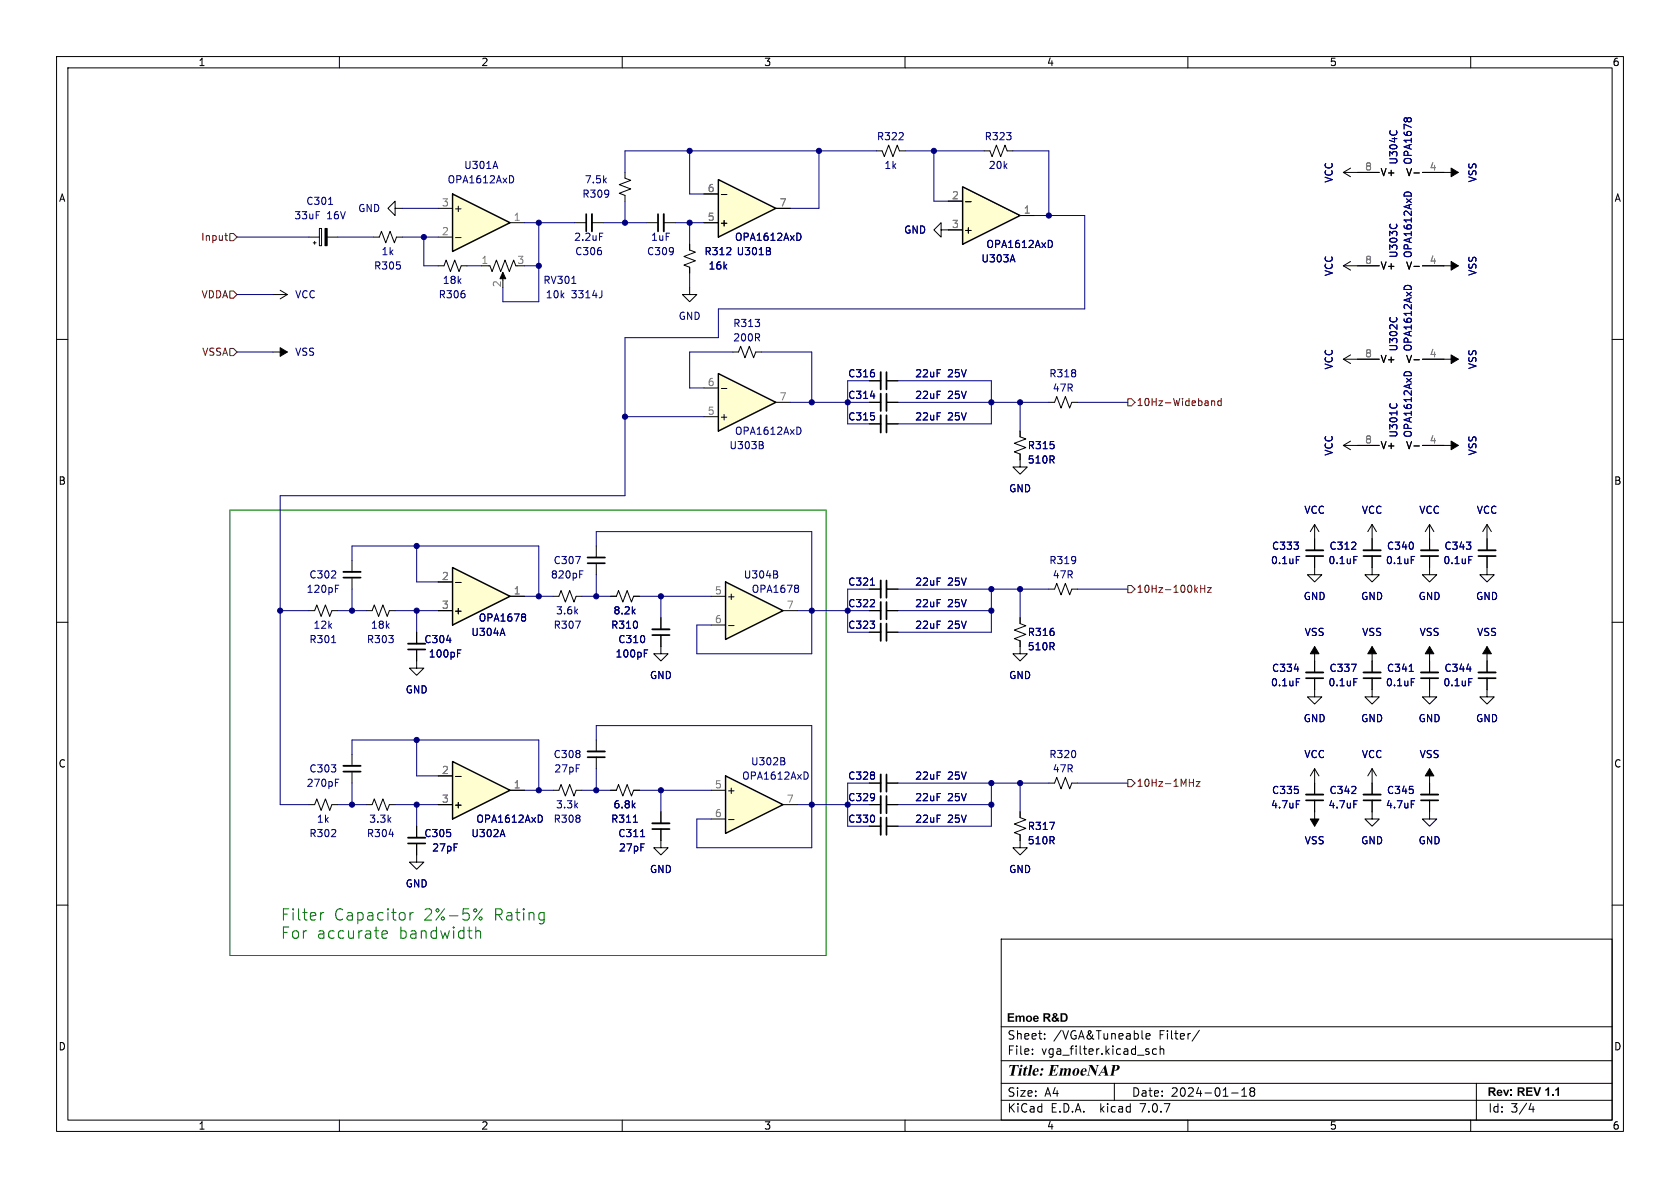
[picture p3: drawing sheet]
<svg xmlns="http://www.w3.org/2000/svg" width="297mm" height="210mm" viewBox="0 0 297 210" stroke-linecap="round" stroke-linejoin="round" font-family="sans-serif">
<defs><g id="words">
<g font-size="2.8" fill="#008000">
<text x="49.5" y="162.9">Filter</text>
<text x="49.5" y="166.1">For</text>
<text x="55.9" y="166.1">accurate</text>
<text x="58.9" y="162.9">Capacitor</text>
<text x="70.4" y="166.1">bandwidth</text>
<text x="74.8" y="162.9">2%-5%</text>
<text x="87.2" y="162.9">Rating</text>
</g>
<text font-size="2.8" x="178" y="190.9">Title:EmoeNAP</text>
<g font-size="2.1">
<text x="178" y="184">Sheet:</text>
<text x="178" y="181.2">Emoe R&amp;D</text>
<text x="186.2" y="184">/VGA&amp;Tuneable</text>
<text x="205" y="184">Filter/</text>
<text x="178" y="186.7">File:</text>
<text x="184.1" y="186.7">vga_filter.kicad_sch</text>
<text x="178" y="196.9">KiCad</text>
<text x="178" y="194.1">Size:</text>
<text x="184.7" y="194.1">A4</text>
<text x="185.7" y="196.9">E.D.A.</text>
<text x="194.6" y="196.9">kicad</text>
<text x="200" y="194.1">Date:</text>
<text x="201.8" y="196.9">7.0.7</text>
<text x="207" y="194.1">2024-01-18</text>
<text x="263" y="194.3">Rev: REV 1.1</text>
<text x="263" y="196.9">Id:</text>
<text x="267.1" y="196.9">3/4</text>
</g>
<g font-size="1.8">
<text x="35" y="11.9">1</text>
<text x="85" y="11.9">2</text>
<text x="135" y="11.9">3</text>
<text x="185" y="11.9">4</text>
<text x="235" y="11.9">5</text>
<text x="285" y="11.9">6</text>
<text x="10.3" y="35.9">A</text>
<text x="244" y="31.3">V+</text>
<text x="248.5" y="31.3">V-</text>
<text x="285.3" y="35.9">A</text>
<text x="80.1" y="37.7">+</text>
<text x="127.1" y="40.2">+</text>
<text x="170.3" y="41.5">+</text>
<text x="244" y="47.9">V+</text>
<text x="248.5" y="47.9">V-</text>
<text x="244" y="64.4">V+</text>
<text x="248.5" y="64.4">V-</text>
<text x="127.1" y="74.5">+</text>
<text x="244" y="79.6">V+</text>
<text x="248.5" y="79.6">V-</text>
<text x="10.3" y="85.9">B</text>
<text x="285.3" y="85.9">B</text>
<text x="128.4" y="106.3">+</text>
<text x="80.1" y="108.8">+</text>
<text x="10.3" y="135.9">C</text>
<text x="285.3" y="135.9">C</text>
<text x="80.1" y="143.1">+</text>
<text x="128.4" y="140.6">+</text>
<text x="10.3" y="185.9">D</text>
<text x="285.3" y="185.9">D</text>
<text x="35" y="199.9">1</text>
<text x="85" y="199.9">2</text>
<text x="135" y="199.9">3</text>
<text x="185" y="199.9">4</text>
<text x="235" y="199.9">5</text>
<text x="285" y="199.9">6</text>
</g>
<g font-size="1.8" fill="#000080">
<text x="154.9" y="25">R322</text>
<text x="174" y="25">R323</text>
<text x="247.2" y="29.2" transform="rotate(-90 247.2 29.2)">U304C</text>
<text x="82" y="30.1">U301A</text>
<text x="102.9" y="35.2">R309</text>
<text x="54.1" y="36.4">C301</text>
<text x="66" y="47.9">R305</text>
<text x="101.6" y="45.3">C306</text>
<text x="114.3" y="45.3">C309</text>
<text x="124.4" y="45.3">R312</text>
<text x="130.1" y="45.3">U301B</text>
<text x="173.4" y="46.6">U303A</text>
<text x="247.2" y="45.7" transform="rotate(-90 247.2 45.7)">U303C</text>
<text x="77.5" y="52.9">R306</text>
<text x="96" y="50.4">RV301</text>
<text x="129.5" y="58">R313</text>
<text x="247.2" y="62.2" transform="rotate(-90 247.2 62.2)">U302C</text>
<text x="149.8" y="70.7">C314</text>
<text x="149.8" y="66.9">C316</text>
<text x="185.4" y="66.9">R318</text>
<text x="149.8" y="74.5">C315</text>
<text x="247.2" y="77.5" transform="rotate(-90 247.2 77.5)">U301C</text>
<text x="128.9" y="79.6">U303B</text>
<text x="181.6" y="79.6">R315</text>
<text x="97.8" y="99.9">C307</text>
<text x="185.4" y="99.9">R319</text>
<text x="224.8" y="97.4">C333</text>
<text x="234.9" y="97.4">C312</text>
<text x="245.1" y="97.4">C340</text>
<text x="255.3" y="97.4">C343</text>
<text x="54.6" y="102.5">C302</text>
<text x="131.4" y="102.5">U304B</text>
<text x="149.8" y="103.7">C321</text>
<text x="149.8" y="107.5">C322</text>
<text x="54.6" y="113.9">R301</text>
<text x="64.8" y="113.9">R303</text>
<text x="74.9" y="113.9">C304</text>
<text x="83.2" y="112.6">U304A</text>
<text x="97.8" y="111.4">R307</text>
<text x="107.9" y="111.4">R310</text>
<text x="109.2" y="113.9">C310</text>
<text x="149.8" y="111.4">C323</text>
<text x="181.6" y="112.6">R316</text>
<text x="224.8" y="119">C334</text>
<text x="234.9" y="119">C337</text>
<text x="245.1" y="119">C341</text>
<text x="255.3" y="119">C344</text>
<text x="54.6" y="136.8">C303</text>
<text x="97.8" y="134.2">C308</text>
<text x="132.7" y="135.5">U302B</text>
<text x="185.4" y="134.2">R320</text>
<text x="149.8" y="138">C328</text>
<text x="149.8" y="141.8">C329</text>
<text x="224.8" y="140.6">C335</text>
<text x="234.9" y="140.6">C342</text>
<text x="245.1" y="140.6">C345</text>
<text x="54.6" y="148.2">R302</text>
<text x="64.8" y="148.2">R304</text>
<text x="74.9" y="148.2">C305</text>
<text x="83.2" y="148.2">U302A</text>
<text x="97.8" y="145.6">R308</text>
<text x="107.9" y="145.6">R311</text>
<text x="109.2" y="148.2">C311</text>
<text x="149.8" y="145.6">C330</text>
<text x="181.6" y="146.9">R317</text>
</g>
<g font-size="1.8" fill="#000084">
<text x="249.8" y="29.2" transform="rotate(-90 249.8 29.2)">OPA1678</text>
<text x="79" y="32.6">OPA1612AxD</text>
<text x="103.3" y="32.6">7.5k</text>
<text x="156.3" y="30.1">1k</text>
<text x="174.7" y="30.1">20k</text>
<text x="235.8" y="32.4" transform="rotate(-90 235.8 32.4)">VCC</text>
<text x="261.2" y="32.3" transform="rotate(-90 261.2 32.3)">VSS</text>
<text x="51.9" y="39">33uF</text>
<text x="57.8" y="39">16V</text>
<text x="63.2" y="37.7">GND</text>
<text x="159.7" y="41.5">GND</text>
<text x="67.4" y="45.3">1k</text>
<text x="101.4" y="42.8">2.2uF</text>
<text x="115" y="42.8">1uF</text>
<text x="125.2" y="47.9">16k</text>
<text x="129.8" y="42.8">OPA1612AxD</text>
<text x="174.3" y="44">OPA1612AxD</text>
<text x="249.8" y="45.7" transform="rotate(-90 249.8 45.7)">OPA1612AxD</text>
<text x="52.1" y="52.9">VCC</text>
<text x="78.2" y="50.4">18k</text>
<text x="96.4" y="52.9">10k</text>
<text x="101" y="52.9">3314J</text>
<text x="235.8" y="48.9" transform="rotate(-90 235.8 48.9)">VCC</text>
<text x="261.2" y="48.8" transform="rotate(-90 261.2 48.8)">VSS</text>
<text x="119.9" y="56.7">GND</text>
<text x="52.1" y="63.1">VSS</text>
<text x="129.5" y="60.6">200R</text>
<text x="235.8" y="65.4" transform="rotate(-90 235.8 65.4)">VCC</text>
<text x="249.8" y="62.2" transform="rotate(-90 249.8 62.2)">OPA1612AxD</text>
<text x="261.2" y="65.4" transform="rotate(-90 261.2 65.4)">VSS</text>
<text x="161.7" y="70.7">22uF</text>
<text x="161.7" y="66.9">22uF</text>
<text x="167.5" y="70.7">25V</text>
<text x="167.5" y="66.9">25V</text>
<text x="186" y="69.4">47R</text>
<text x="129.8" y="77.1">OPA1612AxD</text>
<text x="161.7" y="74.5">22uF</text>
<text x="167.5" y="74.5">25V</text>
<text x="249.8" y="77.5" transform="rotate(-90 249.8 77.5)">OPA1612AxD</text>
<text x="181.6" y="82.1">510R</text>
<text x="235.8" y="80.7" transform="rotate(-90 235.8 80.7)">VCC</text>
<text x="261.2" y="80.6" transform="rotate(-90 261.2 80.6)">VSS</text>
<text x="178.3" y="87.2">GND</text>
<text x="230.5" y="91">VCC</text>
<text x="240.7" y="91">VCC</text>
<text x="250.8" y="91">VCC</text>
<text x="261" y="91">VCC</text>
<text x="224.6" y="99.9">0.1uF</text>
<text x="234.8" y="99.9">0.1uF</text>
<text x="244.9" y="99.9">0.1uF</text>
<text x="255.1" y="99.9">0.1uF</text>
<text x="54.1" y="105">120pF</text>
<text x="97.3" y="102.5">820pF</text>
<text x="132.8" y="105">OPA1678</text>
<text x="161.7" y="103.7">22uF</text>
<text x="161.7" y="107.5">22uF</text>
<text x="167.5" y="103.7">25V</text>
<text x="167.5" y="107.5">25V</text>
<text x="186" y="102.5">47R</text>
<text x="230.4" y="106.3">GND</text>
<text x="240.5" y="106.3">GND</text>
<text x="250.7" y="106.3">GND</text>
<text x="260.9" y="106.3">GND</text>
<text x="55.3" y="111.4">12k</text>
<text x="65.5" y="111.4">18k</text>
<text x="84.5" y="110.1">OPA1678</text>
<text x="98.2" y="108.8">3.6k</text>
<text x="108.4" y="108.8">8.2k</text>
<text x="161.7" y="111.4">22uF</text>
<text x="167.5" y="111.4">25V</text>
<text x="230.6" y="112.6">VSS</text>
<text x="240.7" y="112.6">VSS</text>
<text x="250.9" y="112.6">VSS</text>
<text x="261" y="112.6">VSS</text>
<text x="75.7" y="116.4">100pF</text>
<text x="108.7" y="116.4">100pF</text>
<text x="181.6" y="115.2">510R</text>
<text x="71.6" y="122.8">GND</text>
<text x="114.8" y="120.2">GND</text>
<text x="178.3" y="120.2">GND</text>
<text x="224.6" y="121.5">0.1uF</text>
<text x="234.8" y="121.5">0.1uF</text>
<text x="244.9" y="121.5">0.1uF</text>
<text x="255.1" y="121.5">0.1uF</text>
<text x="230.4" y="127.9">GND</text>
<text x="240.5" y="127.9">GND</text>
<text x="250.7" y="127.9">GND</text>
<text x="260.9" y="127.9">GND</text>
<text x="97.9" y="136.8">27pF</text>
<text x="186" y="136.8">47R</text>
<text x="230.5" y="134.2">VCC</text>
<text x="240.7" y="134.2">VCC</text>
<text x="250.9" y="134.2">VSS</text>
<text x="54.1" y="139.3">270pF</text>
<text x="98.2" y="143.1">3.3k</text>
<text x="108.4" y="143.1">6.8k</text>
<text x="131.1" y="138">OPA1612AxD</text>
<text x="161.7" y="138">22uF</text>
<text x="161.7" y="141.8">22uF</text>
<text x="167.5" y="138">25V</text>
<text x="167.5" y="141.8">25V</text>
<text x="224.6" y="143.1">4.7uF</text>
<text x="234.8" y="143.1">4.7uF</text>
<text x="244.9" y="143.1">4.7uF</text>
<text x="55.9" y="145.6">1k</text>
<text x="65.2" y="145.6">3.3k</text>
<text x="84.1" y="145.6">OPA1612AxD</text>
<text x="161.7" y="145.6">22uF</text>
<text x="167.5" y="145.6">25V</text>
<text x="181.6" y="149.5">510R</text>
<text x="230.6" y="149.5">VSS</text>
<text x="240.5" y="149.5">GND</text>
<text x="250.7" y="149.5">GND</text>
<text x="76.3" y="150.7">27pF</text>
<text x="109.3" y="150.7">27pF</text>
<text x="114.8" y="154.5">GND</text>
<text x="178.3" y="154.5">GND</text>
<text x="71.6" y="157.1">GND</text>
</g>
<g font-size="1.8" fill="#808080">
<text x="125" y="34">6</text>
<text x="168.2" y="35.3">2</text>
<text x="241.2" y="30.2">8</text>
<text x="252.7" y="30.2">4</text>
<text x="78" y="41.7">2</text>
<text x="78" y="36.6">3</text>
<text x="90.7" y="39.1">1</text>
<text x="125" y="39.1">5</text>
<text x="137.7" y="36.6">7</text>
<text x="168.2" y="40.4">3</text>
<text x="180.9" y="37.8">1</text>
<text x="85" y="46.7">1</text>
<text x="91.4" y="46.7">3</text>
<text x="241.2" y="46.7">8</text>
<text x="252.7" y="46.7">4</text>
<text x="88.6" y="50.9" transform="rotate(-90 88.6 50.9)">2</text>
<text x="241.2" y="63.2">8</text>
<text x="252.7" y="63.2">4</text>
<text x="125" y="68.3">6</text>
<text x="137.7" y="70.9">7</text>
<text x="125" y="73.4">5</text>
<text x="241.2" y="78.5">8</text>
<text x="252.7" y="78.5">4</text>
<text x="78" y="102.6">2</text>
<text x="78" y="107.7">3</text>
<text x="90.7" y="105.2">1</text>
<text x="126.3" y="105.2">5</text>
<text x="139" y="107.7">7</text>
<text x="126.3" y="110.2">6</text>
<text x="78" y="136.9">2</text>
<text x="78" y="142">3</text>
<text x="90.7" y="139.4">1</text>
<text x="126.3" y="139.4">5</text>
<text x="139" y="142">7</text>
<text x="126.3" y="144.5">6</text>
</g>
<g font-size="1.8" fill="#800000">
<text x="35.5" y="42.8">Input</text>
<text x="35.5" y="52.9">VDDA</text>
<text x="35.7" y="63.1">VSSA</text>
<text x="200.9" y="72">10Hz-Wideband</text>
<text x="200.9" y="105">10Hz-100kHz</text>
<text x="200.9" y="139.3">10Hz-1MHz</text>
</g>
</g></defs>
<g fill="none" stroke="#000" stroke-width=".18">
<path d="M10 10h277v190h-277zM12 12h273v186h-273zM60 10v2M110 10v2M160 10v2M210 10v2M260 10v2M69.8 36.8v-1.2l-1.2 1.2 1.2 1.3v-1.3h1.3M10 60h2M66 41.9h1.1l.3-1 .8 2 .8-2 .7 2 .4-1h1M85.1 47h1.5l.4 1 .8-2 .7 2 .8-2 .7 2 .8-2 .4 1M88.9 48.5v1"/>
<path d="M285 60h2M10 110h2M54.6 108h1l.4-1.1 .8 2.1 .7-2.1 .8 2.1 .4-1h1M97.8 105.4h1l.4-1 .7 2 .8-2 .8 2 .4-1h1M285 110h2M10 160h2M285 160h2M177 166h108v32h-108zM60 198v2M110 198v2M160 198v2M177 194.5h108"/>
<path d="M177 191.5h108M177 187.5h108M177 181.5h108M182.5 186.3v.1M182.5 185.5v.1M184.7 183.6v.1M184.7 182.8v.1M197 191.5v3M202 183.6l.1 .1M202.6 183.2l.7-.1-.1-.3-.4-.1-.2 .2 .1 .7h.5M203 185.9l.2 .2-.2 .3M203 185.4l.1 .1"/>
<path d="M204.5 185.5l-.5-.1-.3 .3v.4l.2 .2h.6M205.1 185.5l.2-.1 .4 .1v.9M205.1 184.9v1.5M210 198v2M212 182.1l-1.3 2M217.7 193.2h1.2M219.5 193.8h.9M219.5 192.7l.5-.4v1.5M221.2 192.9l-.2 .3v.3l.2 .3 .5-.1 .1-.2-.1-.4-.2-.2M221.2 192.9l-.2-.2 .2-.4 .5 .1 .1 .2-.3 .3M221.2 192.9h.3M260 198v2"/>
<path d="M261 191.5v6.5M270.7 195l-.4 1.1h.9M271 195.6v1"/>
</g>
<path d="M101.1 50.1h.7M58.6 113.6h.8M101.8 109.8h.8l-.5 1.3" fill="none" stroke="#000080" stroke-width=".18"/>
<path d="M88.9 48.1l.5 1.2h-1z" fill="#000" stroke="#000" stroke-width=".18"/>
<path d="M106.4 51.4v.9l-.2 .3" fill="none" stroke="#000084" stroke-width=".18"/>
<path d="M80 134.6l10.2 5.1-10.2 5.1z" fill="#fffed0"/>
<path d="M80 134.6l10.2 5.1-10.2 5.1z" fill="none" stroke="#000" stroke-width=".25"/>
<path d="M77.5 137.2h2.5M80.5 137.3h1M90.2 139.7h2.5M77.5 142.2h2.5" fill="none" stroke="#000" stroke-width=".18"/>
<path d="M88.8 146.6l.5 1.3" fill="none" stroke="#000080" stroke-width=".18"/>
<path d="M95.6 144.2l.3 .4-.3 .7" fill="none" stroke="#000084" stroke-width=".18"/>
<path d="M80 100.3l10.2 5.1-10.2 5.1z" fill="#fffed0"/>
<path d="M80 100.3l10.2 5.1-10.2 5.1z" fill="none" stroke="#000" stroke-width=".25"/>
<g fill="none" stroke="#000" stroke-width=".18">
<path d="M114.3 39.4h2M117.3 39.4h2.1M48.3 52.1h2.5M49.5 51.3l1.3 .8M50.8 52.1l-1.3 .7M121.9 50.8v1.3h1.3l-1.3 1.2-1.3-1.2h1.3M121.9 43.2v1l1 .4-2 .7 2 .8-2 .8 1 .3v1.1M64.8 108h1l.4-1.1 .7 2.1 .8-2.1 .8 2.1 .3-1h1M73.7 114.8v3.3h1.2l-1.2 1.3-1.3-1.3h1.3M73.7 111.8v2M77.5 102.9h2.5M77.5 108h2.5"/>
<path d="M80.5 103h1M90.2 105.4h2.5M107.9 105.4h1.1l.3-1 .8 2 .8-2 .7 2 .4-1h1M232.4 116.8v2.1M232.4 119.9v2M64.8 142.2h1l.4-1 .7 2.1 .8-2.1 .8 2.1 .3-1.1h1M116.8 148.6v1.3h1.3l-1.3 1.2-1.2-1.2h1.2"/>
</g>
<path d="M79 113.2h.7M88.8 111.1l.5 1.2M228.8 118.3h.8M68.8 147.5h.8" fill="none" stroke="#000080" stroke-width=".18"/>
<path d="M80.9 115.5h.4M80.9 114.9h.6M92.7 108.5l.2 .3-.2 .3 .2 .2v.3l-.2 .2M229.2 120h.6" fill="none" stroke="#000084" stroke-width=".18"/>
<path d="M117.3 37.8v3.1M72.1 113.8h3.1M230.9 118.9h3" fill="none" stroke="#000" stroke-width=".33"/>
<path d="M116.3 37.8v3.1M72.1 114.8h3.1M230.9 119.9h3" fill="none" stroke="#000" stroke-width=".3"/>
<path d="M127 31.8l10.2 5-10.2 5.1z" fill="#fffed0"/>
<path d="M127 31.8l10.2 5-10.2 5.1z" fill="none" stroke="#000" stroke-width=".25"/>
<path d="M124.5 39.4h2.5M124.5 34.3h2.5M127.5 34.4h1M137.2 36.8h2.5M129.5 62.2h1.1l.3-1 .8 2 .8-2 .7 2 .4-1h1M62.2 133.4v2M62.2 136.4v2M54.6 142.2h1l.4-1 .8 2.1 .7-2.1 .8 2.1 .4-1.1h1M116.8 143.5v2M116.8 146.6v2" fill="none" stroke="#000" stroke-width=".18"/>
<path d="M135.9 44.4l.3 .2v.3l-.2 .1M136 43.8l.2 .2-.2 .3M113.2 147.9h.8" fill="none" stroke="#000080" stroke-width=".18"/>
<path d="M141.4 41.3l.2 .5-.2 .6M59.3 138.3h.4M59.3 137.7h.6" fill="none" stroke="#000084" stroke-width=".18"/>
<path d="M60.7 135.4h3.1M115.3 145.5h3.1" fill="none" stroke="#000" stroke-width=".33"/>
<path d="M60.7 136.4h3.1M115.3 146.6h3.1" fill="none" stroke="#000" stroke-width=".3"/>
<path d="M127 66l10.2 5.1-10.2 5.1z" fill="#fffed0"/>
<path d="M127 66l10.2 5.1-10.2 5.1z" fill="none" stroke="#000" stroke-width=".25"/>
<path d="M48.3 62.2h2.5M124.5 73.7h2.5M124.5 68.6h2.5M127.5 68.7h1M137.2 71.1h2.5M232.4 114.3v2.5M242.6 119.9v3.3h1.2l-1.2 1.3-1.3-1.3h1.3M242.6 114.3v4.6M107.9 139.7h1.1l.3-1 .8 2 .8-2 .7 2 .4-1h1" fill="none" stroke="#000" stroke-width=".18"/>
<path d="M134.7 78.7l.3 .2-.1 .3-.2 .1M134.8 78.1l.1 .2-.1 .3M238.9 117.4h.9l-.6 1.3M112 145.4h.7" fill="none" stroke="#000080" stroke-width=".18"/>
<path d="M141.4 75.6l.2 .5-.2 .6M239.3 120h.6" fill="none" stroke="#000084" stroke-width=".18"/>
<path d="M241 118.9h3.1" fill="none" stroke="#000" stroke-width=".33"/>
<path d="M241 119.9h3.1" fill="none" stroke="#000" stroke-width=".3"/>
<path d="M49.5 61.5l1.3 .7-1.3 .8zM232.4 114.3l.8 1.3h-1.6zM242.6 114.3l.7 1.3h-1.5z" fill="#000" stroke="#000" stroke-width=".18"/>
<path d="M128.3 137.2l10.1 5-10.1 5.1z" fill="#fffed0"/>
<path d="M128.3 137.2l10.1 5-10.1 5.1z" fill="none" stroke="#000" stroke-width=".25"/>
<g fill="none" stroke="#000" stroke-width=".18">
<path d="M101.6 39.4h2M104.6 39.4h2.1M110.5 30.5v1l1 .4-2 .7 2 .8-2 .8 1 .3v1.1M62.2 99.1v2M62.2 102.1v2M125.7 139.7h2.6M232.4 121.9v1.3h1.3l-1.3 1.3-1.3-1.3h1.3M232.4 135.9l-.8 1.3M232.4 135.9v2.5M232.4 135.9l.8 1.3M242.6 138.4v2.1M73.7 149.1v3.3h1.2l-1.2 1.3-1.3-1.3h1.3"/>
<path d="M73.7 146.1v2M125.7 144.8h2.6M128.8 144.9h1M138.4 142.2h2.6M232.4 143.5v2.6M242.6 141.5v2"/>
</g>
<path d="M138.5 134.5l.3 .3-.1 .3-.2 .1M138.6 134l.1 .2-.1 .3" fill="none" stroke="#000080" stroke-width=".18"/>
<path d="M106 41.2h.6M59.3 104.1h.4M59.3 103.4h.6M142.6 136.5l.3 .5-.3 .7M239.3 141.5h.6" fill="none" stroke="#000084" stroke-width=".18"/>
<path d="M104.6 37.8v3.1M60.7 101.1h3.1M72.1 148.1h3.1M241 140.5h3.1" fill="none" stroke="#000" stroke-width=".33"/>
<path d="M103.6 37.8v3.1M60.7 102.1h3.1M72.1 149.1h3.1M241 141.5h3.1" fill="none" stroke="#000" stroke-width=".3"/>
<path d="M231.6 144.8h1.6l-.8 1.3z" fill="#000" stroke="#000" stroke-width=".18"/>
<path d="M128.3 102.9l10.1 5.1-10.1 5z" fill="#fffed0"/>
<path d="M128.3 102.9l10.1 5.1-10.1 5z" fill="none" stroke="#000" stroke-width=".25"/>
<path d="M116.8 109.2v2.1M116.8 112.3v2M125.7 105.4h2.6M125.7 110.5h2.6M128.8 110.6h1M138.4 108h2.6" fill="none" stroke="#000" stroke-width=".18"/>
<path d="M137.2 101.5l.3 .3-.1 .3-.1 .1M137.3 101l.1 .2-.1 .3" fill="none" stroke="#000080" stroke-width=".18"/>
<path d="M113.9 115.5h.4M113.9 114.9h.6M140.9 103.4l.3 .3-.3 .3 .3 .2v.3l-.3 .2" fill="none" stroke="#000084" stroke-width=".18"/>
<path d="M115.3 111.3h3.1" fill="none" stroke="#000" stroke-width=".33"/>
<path d="M115.3 112.3h3.1" fill="none" stroke="#000" stroke-width=".3"/>
<path d="M80 34.3l10.2 5.1-10.2 5.1z" fill="#fffed0"/>
<path d="M80 34.3l10.2 5.1-10.2 5.1z" fill="none" stroke="#000" stroke-width=".25"/>
<g fill="none" stroke="#000" stroke-width=".18">
<path d="M77.5 36.8h2.5M90.2 39.4h2.5M154.9 26.7h1.1l.3 1 .8-2 .8 2 .7-2 .4 1h1M54.6 41.9h1.9M55.4 42.9h.5M55.6 42.7v.5M56.5 40.4h.3v3h-.3zM57.8 41.9h1.9M77.5 47h1l.4-1 .7 2 .8-2 .8 2 .3-1h1M77.5 41.9h2.5M80.5 42h1M153.7 74.9h2"/>
<path d="M153.7 71.1h2M153.7 67.3h2M156.7 74.9h2M156.7 71.1h2M156.7 67.3h2M180.3 76.2v1l1.1 .4-2.1 .8 2.1 .7-2.1 .8 1 .4v2.3h1.3l-1.3 1.2-1.2-1.2h1.2M185.4 71.1h1l.4-1 .8 2 .7-2 .8 2 .4-1h1M105.4 96.5v2.1M105.4 99.6v2M116.8 114.3v1.3h1.3l-1.3 1.2-1.2-1.2h1.2M153.7 111.8h2M153.7 104.1h2"/>
<path d="M153.7 108h2M156.7 111.8h2M156.7 104.1h2M156.7 108h2M180.3 109.2v1l1.1 .4-2.1 .8 2.1 .7-2.1 .8 1 .4v2.3h1.3l-1.3 1.2-1.2-1.2h1.2M185.4 104.1h1l.4-1 .8 2.1 .7-2.1 .8 2.1 .4-1.1h1M232.4 100.3v1.3h1.3l-1.3 1.3-1.3-1.3h1.3M97.8 139.7h1l.4-1 .7 2 .8-2 .8 2 .4-1h1M105.4 130.8v2M105.4 133.9v2M153.7 138.4h2M156.7 138.4h2"/>
<path d="M185.4 138.4h1l.4-1 .8 2 .7-2 .8 2 .4-1h1M232.4 138.4v2.1M153.7 142.2h2M153.7 146.1h2M156.7 142.2h2M156.7 146.1h2M232.4 141.5v2"/>
</g>
<path d="M58.1 36.1h.7M87.6 28.5l.4 1.3M153.9 70h.8M101.8 98.4h.8l-.5 1.2M153.9 103.4h.7" fill="none" stroke="#000080" stroke-width=".18"/>
<path d="M90.6 31.1l.2 .5-.2 .7M102.5 101.5h.4M102.5 100.9h.6M229.2 141.5h.6" fill="none" stroke="#000084" stroke-width=".18"/>
<path d="M155.7 65.8v3M155.7 69.6v3M155.7 73.4v3.1M103.9 98.6h3M155.7 102.6v3.1M155.7 106.4v3.1M155.7 110.2v3.1M103.9 132.8h3M155.7 136.9v3.1M155.7 140.7v3.1M155.7 144.5v3.1M230.9 140.5h3" fill="none" stroke="#000" stroke-width=".33"/>
<path d="M156.7 65.8v3M156.7 69.6v3M156.7 73.4v3.1M103.9 99.6h3M156.7 102.6v3.1M156.7 106.4v3.1M156.7 110.2v3.1M103.9 133.9h3M156.7 136.9v3.1M156.7 140.7v3.1M156.7 144.5v3.1M230.9 141.5h3" fill="none" stroke="#000" stroke-width=".3"/>
<path d="M57.5 40.4h.3v3h-.3z" fill="#000" stroke="#000" stroke-width=".18"/>
<path d="M170.2 33l10.1 5.1-10.1 5.1z" fill="#fffed0"/>
<path d="M170.2 33l10.1 5.1-10.1 5.1z" fill="none" stroke="#000" stroke-width=".25"/>
<g fill="none" stroke="#000" stroke-width=".18">
<path d="M124.5 39.4h2.5M124.5 34.3h2.5M127.5 34.4h1M137.2 36.8h2.5M167.6 35.6h2.6M170.7 35.7h1M174 26.7h1l.4 1 .7-2 .8 2 .8-2 .4 1h1M180.3 38.1h2.6M237.5 30.5l1.3 .7M237.5 30.5h6.3M238.8 29.7l-1.3 .8M250 30.6h.9"/>
<path d="M251.5 30.5h6.3M121.9 43.2v1M121.9 47.2v1.1M166.4 40.6v1.3l-1.3-1.3 1.3-1.2v1.2h3.8M237.5 47l1.3 .8M237.5 47h6.3M238.8 46.2l-1.3 .8M250 47.1h.9M251.5 47h6.3M153.7 74.9h2M153.7 71.1h2M153.7 67.3h2"/>
<path d="M156.7 74.9h2M156.7 71.1h2M156.7 67.3h2M180.3 76.2v1M237.5 63.5h6.3M237.5 78.7h6.3M237.5 78.7l1.3 .8M237.5 63.5l1.3 .8M238.8 78l-1.3 .7M238.8 62.7l-1.3 .8M250 63.6h.9M250 78.8h.9"/>
<path d="M251.5 63.5h6.3M251.5 78.7h6.3M180.3 80.3v1M232.4 92.7l-.8 1.3M232.4 92.7v4.6M232.4 98.3v2M232.4 92.7l.8 1.3M242.6 98.3v3.3h1.2l-1.2 1.3-1.3-1.3h1.3M242.6 92.7v4.6M242.6 92.7l-.8 1.3M242.6 92.7l.7 1.3M252.7 98.3v3.3h1.3l-1.3 1.3-1.2-1.3h1.2"/>
<path d="M252.7 92.7v4.6M252.7 92.7l-.7 1.3M252.7 92.7l.8 1.3M262.9 98.3v3.3h1.3l-1.3 1.3-1.3-1.3h1.3M262.9 92.7v4.6M262.9 92.7l-.8 1.3M262.9 92.7l.8 1.3M73.7 111.8v2M73.7 114.8v2M77.5 102.9h2.5M77.5 108h2.5M80.5 103h1"/>
<path d="M90.2 105.4h2.5M107.9 105.4h1.1M112 105.4h1M116.8 109.2v2.1M116.8 112.3v2M153.7 108h2M153.7 111.8h2M153.7 104.1h2M156.7 108h2M156.7 111.8h2M156.7 104.1h2M180.3 109.2v1"/>
<path d="M180.3 113.3v1M232.4 116.8v2.1M232.4 119.9v2M242.6 116.8v2.1M242.6 119.9v2M252.7 119.9v3.3h1.3l-1.3 1.3-1.2-1.3h1.2M252.7 114.3v4.6M262.9 119.9v3.3h1.3l-1.3 1.3-1.3-1.3h1.3M262.9 114.3v4.6M77.5 137.2h2.5M80.5 137.3h1M90.2 139.7h2.5"/>
<path d="M107.9 139.7h1.1M112 139.7h1M153.7 138.4h2M156.7 138.4h2M232.4 138.4v2.1M242.6 135.9v4.6M242.6 135.9l-.8 1.3M242.6 135.9l.7 1.3M252.7 135.9v4.6M73.7 146.1v2M73.7 149.1v2M77.5 142.2h2.5"/>
<path d="M116.8 143.5v2M116.8 146.6v2M153.7 142.2h2M153.7 146.1h2M156.7 142.2h2M156.7 146.1h2M180.3 143.5v1l1.1 .4-2.1 .8 2.1 .7-2.1 .8 1 .4v2.3h1.3l-1.3 1.2-1.2-1.2h1.2M232.4 141.5v2M242.6 141.5v3.3h1.2l-1.2 1.3-1.3-1.3h1.3M252.7 141.5v3.3h1.3l-1.3 1.3-1.2-1.3h1.2"/>
</g>
<g fill="none" stroke="#000080" stroke-width=".18">
<path d="M71.1 36.8h6.4M92.7 39.4h8.9M95.2 39.4v13.9h-6.3v-2.5M106.7 39.4h7.6M110.5 35.6v3.8M119.4 39.4h5.1M121.9 26.7v7.6h2.6M121.9 39.4v3.8M144.8 26.7v10.1h-5.1M154.9 26.7h-44.4v3.8M160 26.7h14M165.1 26.7v8.9h2.5"/>
<path d="M179.1 26.7h6.3v11.4M182.9 38.1h8.9v16.5h-64.8v5.1h-16.5v27.9h-61v54.6h5.1M245.8 39.6v.1M245.8 23.1v.1M246.8 39.6l.1 .1M246.8 23.1l.1 .1M41.9 41.9h12.7M41.9 52.1h6.4M59.7 41.9h6.3M71.1 41.9h6.4M74.9 41.9v5.1h2.6M82.5 47h2.6"/>
<path d="M92.7 47h2.5M121.9 48.3v2.5M135.9 44.4l.3 .2v.3l-.2 .1M136 43.8l.2 .2-.2 .3M179 45l.4 1.3M245.8 56.1v.1M246.8 56.1l.1 .1M41.9 62.2h6.4M110.5 73.7h14M129.5 62.2h-7.6v6.4h2.6M134.6 62.2h8.9v8.9M139.7 71.1h14"/>
<path d="M153.7 67.3h-3.8v7.6h3.8M153.9 70h.8M158.7 67.3h16.6v7.6h-16.6M158.7 71.1h26.7M180.3 71.1v5.1M190.5 71.1h8.9M245.8 71.4h.1M246.8 71.4h.1M62.2 99.1v-2.6h33v8.9M73.7 96.5v6.4h3.8M105.4 96.5v-2.5h38.1v21.6h-20.3v-5.1h2.5M49.5 108h5.1"/>
<path d="M59.7 108h5.1M62.2 104.1v3.9M69.8 108h7.7M73.7 108v3.8M79 113.2h.7M88.8 111.1l.5 1.2M92.7 105.4h5.1M102.9 105.4h5M105.4 101.6v3.8M113 105.4h12.7M116.8 105.4v3.8M141 108h12.7"/>
<path d="M153.7 104.1h-3.8v7.7h3.8M153.9 103.4h.7M158.7 108h16.6M158.7 104.1h26.7M175.3 104.1v7.7h-16.6M180.3 104.1v5.1M190.5 104.1h8.9M228.8 118.3h.8M238.9 117.4h.9l-.6 1.3M249.1 118.7h.8M259.3 118.3h.8M62.2 133.4v-2.6h33v8.9"/>
<path d="M62.2 138.4v3.8M73.7 130.8v6.4h3.8M92.7 139.7h5.1M102.9 139.7h5M105.4 130.8v-2.5h38.1v21.6h-20.3v-5.1h2.5M105.4 135.9v3.8M113 139.7h12.7M116.8 139.7v3.8M153.7 138.4h-3.8v7.7h3.8M158.7 138.4h26.7M175.3 138.4v7.7h-16.6M180.3 138.4v5.1"/>
<path d="M190.5 138.4h8.9M59.7 142.2h5.1M69.8 142.2h7.7M73.7 142.2v3.9M88.8 146.6l.5 1.3M112 145.4h.7M113.2 147.9h.8M141 142.2h12.7M158.7 142.2h16.6M185.6 145.4h.8l-.5 1.2"/>
</g>
<g fill="none" stroke="#000084" stroke-width=".18">
<path d="M248.2 21.1l.3-.3 .3 .3 .2-.3h.3l.2 .3M248.3 34.2l.5-.3 .6 .3M141.4 41.3l.2 .5-.2 .6M185.8 42.6l.3 .4-.3 .7M248.3 50.7l.5-.3 .6 .3M248.3 65.9l.5-.2 .6 .2M229.2 98.4h.6M239.3 98.4h.6M249.5 98.4h.6M259.7 98.4h.6M80.9 115.5h.4M80.9 114.9h.6"/>
<path d="M92.7 108.5l.2 .3-.2 .3 .2 .2v.3l-.2 .2M113.9 115.5h.4M113.9 114.9h.6M229.2 120h.6M239.3 120h.6M249.5 120h.6M259.7 120h.6M95.6 144.2l.3 .4-.3 .7M229.2 141.5h.6M239.3 141.5h.6M249.5 141.5h.6"/>
</g>
<path d="M230.9 97.3h3M241 97.3h3.1M251.2 97.3h3.1M261.4 97.3h3M251.2 118.9h3.1M261.4 118.9h3M251.2 140.5h3.1" fill="none" stroke="#000" stroke-width=".33"/>
<path d="M230.9 98.3h3M241 98.3h3.1M251.2 98.3h3.1M261.4 98.3h3M251.2 119.9h3.1M261.4 119.9h3M251.2 141.5h3.1" fill="none" stroke="#000" stroke-width=".3"/>
<path d="M256.5 29.7l1.3 .8-1.3 .7zM256.5 46.2l1.3 .8-1.3 .8zM256.5 78l1.3 .7-1.3 .8zM256.5 62.7l1.3 .8-1.3 .8zM252.7 114.3l.8 1.3h-1.5zM262.9 114.3l.8 1.3h-1.6zM252.7 135.9l.8 1.3h-1.5z" fill="#000" stroke="#000" stroke-width=".18"/>
<g fill="none" stroke="#800000" stroke-width=".18">
<path d="M39.7 41.6h.5M39.9 42.3l.3 .2M40.6 51.4h.7l.6 .7-.6 .6h-.7zM40.6 41.3h.7l.6 .6-.6 .6h-.7zM40.6 61.6h.7l.6 .6-.6 .7h-.7zM199.4 70.5h.6l.7 .6-.7 .7h-.6zM214.2 70.9v.8M214.2 71l.2-.1h.3v.8M215.9 70.9h-.4l-.2 .2 .1 .5h.5M215.9 70.4v1.3M199.4 103.5h.6l.7 .6-.7 .7h-.6zM212.3 103.4v1.3"/>
<path d="M212.3 104.1h.7M213 103.4v1.3M213.5 103.9h.6l-.6 .8h.6M199.4 137.8h.6l.7 .6-.7 .7h-.6zM210.3 138.3h.7M211 137.7v1.3M211.5 138.2h.6l-.6 .8h.6"/>
</g>
<g fill="none" stroke="#008000" stroke-width=".18">
<path d="M40.6 90.2h105.4v78.7h-105.4zM57.2 161.3a.51 .51 0 0 0-.5 .4M67.5 165.2l1-.2-.1-.4-.6-.1-.3 .3 .1 1 .2 .1 .6-.1M72.5 161.3v1.3M73.1 161.3a.51 .51 0 0 0-.6 .4M84.1 164.7a.5 .5 0 0 1 .9 .1v1.1M84.1 163.9v2M85.2 160.6l-1.5 2M96 161.3l.2 .1M96.2 161.3v1.6l-.2 .3M96.2 162.6h-.2"/>
<circle cx="85" cy="162.4" r=".28"/>
</g>
<g fill="#000080" stroke="#000080" stroke-width=".18">
<circle cx="121.9" cy="39.4" r=".46"/>
<circle cx="121.9" cy="26.7" r=".46"/>
<circle cx="110.5" cy="73.7" r=".46"/>
<circle cx="110.5" cy="39.4" r=".46"/>
<circle cx="105.4" cy="105.4" r=".46"/>
<circle cx="95.2" cy="105.4" r=".46"/>
<circle cx="73.7" cy="108" r=".46"/>
<circle cx="49.5" cy="108" r=".46"/>
<circle cx="62.2" cy="108" r=".46"/>
<circle cx="73.7" cy="96.5" r=".46"/>
<circle cx="73.7" cy="130.8" r=".46"/>
<circle cx="62.2" cy="142.2" r=".46"/>
<circle cx="73.7" cy="142.2" r=".46"/>
<circle cx="95.2" cy="47" r=".46"/>
<circle cx="95.2" cy="39.4" r=".46"/>
<circle cx="74.9" cy="41.9" r=".46"/>
<circle cx="105.4" cy="139.7" r=".46"/>
<circle cx="116.8" cy="139.7" r=".46"/>
<circle cx="116.8" cy="105.4" r=".46"/>
<circle cx="95.2" cy="139.7" r=".46"/>
<circle cx="175.3" cy="138.4" r=".46"/>
<circle cx="180.3" cy="138.4" r=".46"/>
<circle cx="149.9" cy="142.2" r=".46"/>
<circle cx="175.3" cy="142.2" r=".46"/>
<circle cx="143.5" cy="142.2" r=".46"/>
<circle cx="143.5" cy="71.1" r=".46"/>
<circle cx="149.9" cy="108" r=".46"/>
<circle cx="143.5" cy="108" r=".46"/>
<circle cx="180.3" cy="71.1" r=".46"/>
<circle cx="180.3" cy="104.1" r=".46"/>
<circle cx="149.9" cy="71.1" r=".46"/>
<circle cx="165.1" cy="26.7" r=".46"/>
<circle cx="144.8" cy="26.7" r=".46"/>
<circle cx="185.4" cy="38.1" r=".46"/>
<circle cx="175.3" cy="71.1" r=".46"/>
<circle cx="175.3" cy="104.1" r=".46"/>
<circle cx="175.3" cy="108" r=".46"/>
</g>
<use href="#words"/>
</svg>
